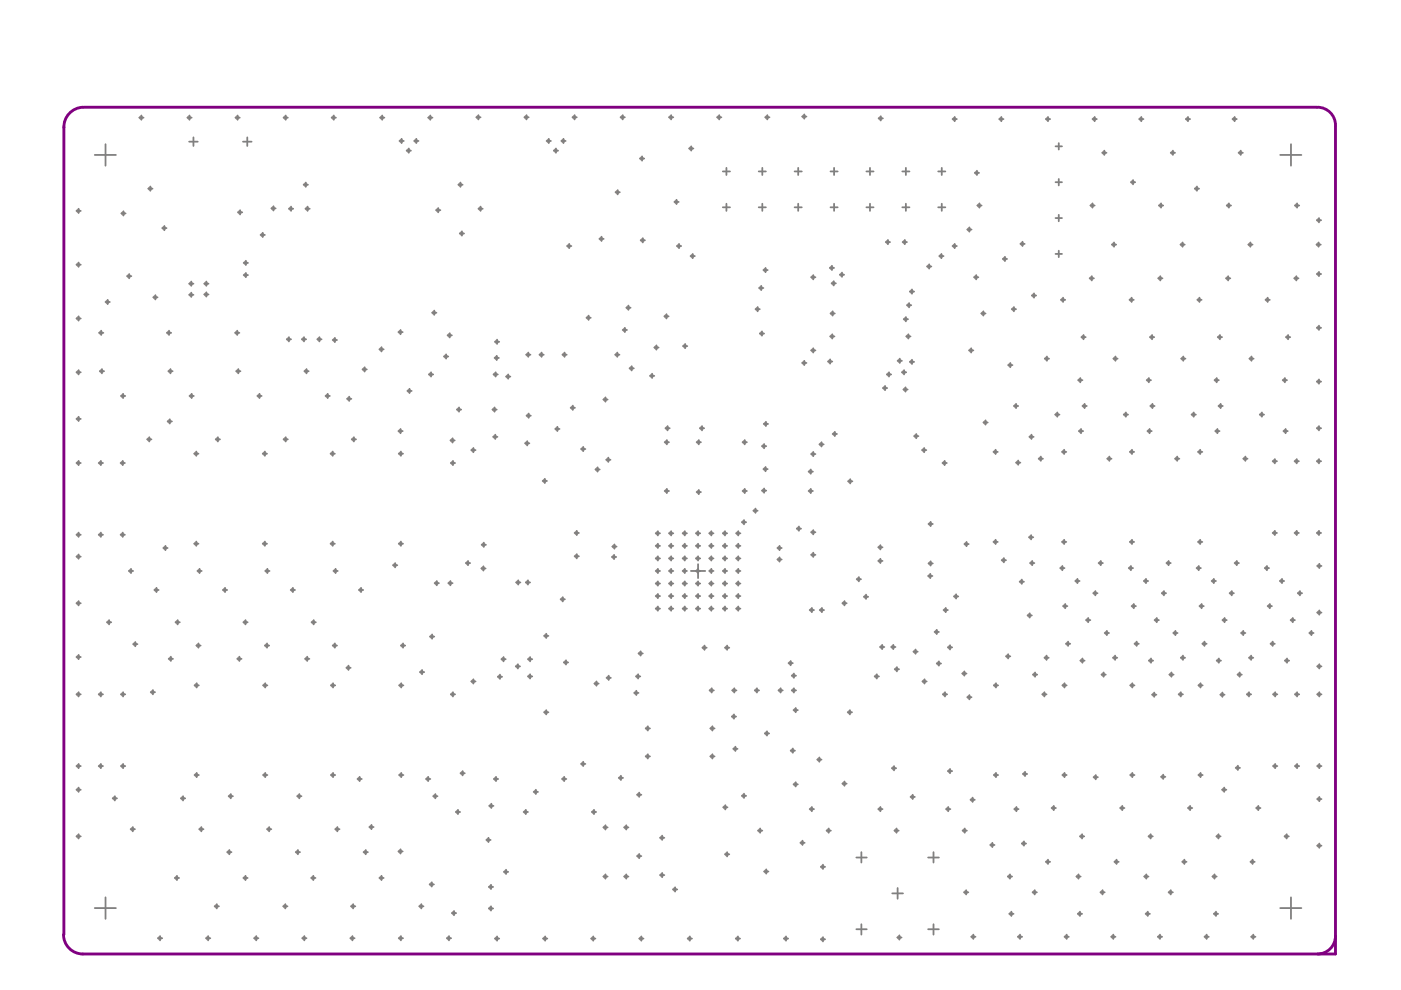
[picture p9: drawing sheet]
<svg xmlns="http://www.w3.org/2000/svg" width="297mm" height="210mm" viewBox="0 0 297 210" stroke-linecap="round" stroke-linejoin="round" font-family="sans-serif">
<path d="M13.5 26.9v171.3M17.6 22.7a4.2 4.2 0 0 0-4.1 4.4M17.7 22.7h261.5M279.3 22.7a3.8 3.8 0 0 1 3.8 3.8M283.1 26.7v175.6h-265.5M13.5 198.1a4.1 4.1 0 0 0 4.1 4.2M283.1 198.5a3.8 3.8 0 0 1-3.8 3.8" fill="none" stroke="#800080" stroke-width=".61"/>
<g fill="#a6968d">
<circle cx="83.7" cy="119.8" r=".46"/>
<circle cx="106.7" cy="139.8" r=".46"/>
<circle cx="105.9" cy="143.5" r=".46"/>
<circle cx="112.3" cy="139.8" r=".46"/>
<circle cx="112.3" cy="143.4" r=".46"/>
<circle cx="119.9" cy="140.4" r=".46"/>
<circle cx="109.7" cy="141.3" r=".46"/>
<circle cx="146.5" cy="31.5" r=".46"/>
<circle cx="130.9" cy="40.8" r=".46"/>
<circle cx="136.1" cy="33.6" r=".46"/>
<circle cx="143.4" cy="42.8" r=".46"/>
<circle cx="35.9" cy="89.3" r=".46"/>
<circle cx="74" cy="84.6" r=".46"/>
<circle cx="77.2" cy="78.3" r=".46"/>
<circle cx="80.8" cy="74.1" r=".46"/>
<circle cx="84.8" cy="70.4" r=".46"/>
<circle cx="91.3" cy="79.4" r=".46"/>
<circle cx="95.3" cy="71.1" r=".46"/>
<circle cx="105.2" cy="75.9" r=".46"/>
<circle cx="107.7" cy="79.8" r=".46"/>
<circle cx="105.3" cy="72.5" r=".46"/>
<circle cx="105" cy="79.4" r=".46"/>
<circle cx="94.5" cy="75.6" r=".46"/>
<circle cx="84.8" cy="91.4" r=".46"/>
<circle cx="95.9" cy="93.4" r=".46"/>
<circle cx="97.2" cy="86.8" r=".46"/>
<circle cx="104.8" cy="86.8" r=".46"/>
<circle cx="104.9" cy="92.6" r=".46"/>
<circle cx="112" cy="88.1" r=".46"/>
<circle cx="111.7" cy="94" r=".46"/>
<circle cx="118.1" cy="90.9" r=".46"/>
<circle cx="128.9" cy="97.5" r=".46"/>
<circle cx="123.6" cy="95.2" r=".46"/>
<circle cx="126.6" cy="99.5" r=".46"/>
<circle cx="215.8" cy="98.1" r=".46"/>
<circle cx="218.6" cy="92.6" r=".46"/>
<circle cx="219.2" cy="62.7" r=".46"/>
<circle cx="208.4" cy="66.5" r=".46"/>
<circle cx="214.1" cy="77.4" r=".46"/>
<circle cx="214.9" cy="65.5" r=".46"/>
<circle cx="240.2" cy="38.6" r=".46"/>
<circle cx="253.7" cy="40" r=".46"/>
<circle cx="234.1" cy="32.4" r=".46"/>
<circle cx="248.6" cy="32.4" r=".46"/>
<circle cx="263" cy="32.4" r=".46"/>
<circle cx="231.6" cy="43.6" r=".46"/>
<circle cx="246.1" cy="43.6" r=".46"/>
<circle cx="260.5" cy="43.6" r=".46"/>
<circle cx="274.9" cy="43.6" r=".46"/>
<circle cx="236.1" cy="51.9" r=".46"/>
<circle cx="250.7" cy="51.9" r=".46"/>
<circle cx="265" cy="51.9" r=".46"/>
<circle cx="279.5" cy="51.9" r=".46"/>
<circle cx="231.4" cy="59" r=".46"/>
<circle cx="245.9" cy="59" r=".46"/>
<circle cx="260.3" cy="59" r=".46"/>
<circle cx="274.8" cy="59" r=".46"/>
<circle cx="225.3" cy="63.6" r=".46"/>
<circle cx="239.8" cy="63.6" r=".46"/>
<circle cx="254.2" cy="63.6" r=".46"/>
<circle cx="268.7" cy="63.6" r=".46"/>
<circle cx="229.7" cy="71.5" r=".46"/>
<circle cx="244.2" cy="71.5" r=".46"/>
<circle cx="258.6" cy="71.5" r=".46"/>
<circle cx="273" cy="71.5" r=".46"/>
<circle cx="221.9" cy="76" r=".46"/>
<circle cx="236.4" cy="76" r=".46"/>
<circle cx="250.8" cy="76" r=".46"/>
<circle cx="265.3" cy="76" r=".46"/>
<circle cx="229" cy="80.6" r=".46"/>
<circle cx="243.5" cy="80.6" r=".46"/>
<circle cx="257.9" cy="80.6" r=".46"/>
<circle cx="272.3" cy="80.6" r=".46"/>
<circle cx="215.3" cy="86.1" r=".46"/>
<circle cx="229.9" cy="86.1" r=".46"/>
<circle cx="244.3" cy="86.1" r=".46"/>
<circle cx="258.7" cy="86.1" r=".46"/>
<circle cx="224.1" cy="87.9" r=".46"/>
<circle cx="238.6" cy="87.9" r=".46"/>
<circle cx="253" cy="87.9" r=".46"/>
<circle cx="267.5" cy="87.9" r=".46"/>
<circle cx="229.1" cy="91.4" r=".46"/>
<circle cx="243.7" cy="91.4" r=".46"/>
<circle cx="258" cy="91.4" r=".46"/>
<circle cx="272.5" cy="91.4" r=".46"/>
<circle cx="220.6" cy="97.3" r=".46"/>
<circle cx="235.1" cy="97.3" r=".46"/>
<circle cx="249.5" cy="97.3" r=".46"/>
<circle cx="264" cy="97.3" r=".46"/>
<circle cx="146.8" cy="54.3" r=".46"/>
<circle cx="120.6" cy="52.2" r=".46"/>
<circle cx="127.5" cy="50.6" r=".46"/>
<circle cx="136.2" cy="50.9" r=".46"/>
<circle cx="143.9" cy="52.2" r=".46"/>
<circle cx="133.2" cy="65.2" r=".46"/>
<circle cx="124.7" cy="67.4" r=".46"/>
<circle cx="132.4" cy="70" r=".46"/>
<circle cx="141.2" cy="67.1" r=".46"/>
<circle cx="145.2" cy="73.4" r=".46"/>
<circle cx="138.2" cy="79.7" r=".46"/>
<circle cx="139.1" cy="73.7" r=".46"/>
<circle cx="199" cy="140.7" r=".46"/>
<circle cx="190.1" cy="141.9" r=".46"/>
<circle cx="185.8" cy="143.4" r=".46"/>
<circle cx="204.4" cy="142.8" r=".46"/>
<circle cx="212.8" cy="118.8" r=".46"/>
<circle cx="204.8" cy="115.4" r=".46"/>
<circle cx="218.5" cy="113.9" r=".46"/>
<circle cx="216.6" cy="123.3" r=".46"/>
<circle cx="213.7" cy="139.2" r=".46"/>
<circle cx="218.2" cy="130.5" r=".46"/>
<circle cx="218.8" cy="119.4" r=".46"/>
<circle cx="233.3" cy="119.4" r=".46"/>
<circle cx="247.7" cy="119.4" r=".46"/>
<circle cx="262.1" cy="119.4" r=".46"/>
<circle cx="225.2" cy="120.4" r=".46"/>
<circle cx="239.7" cy="120.4" r=".46"/>
<circle cx="254.1" cy="120.4" r=".46"/>
<circle cx="268.5" cy="120.4" r=".46"/>
<circle cx="228.4" cy="123.2" r=".46"/>
<circle cx="242.9" cy="123.2" r=".46"/>
<circle cx="257.3" cy="123.2" r=".46"/>
<circle cx="271.7" cy="123.2" r=".46"/>
<circle cx="232.2" cy="125.8" r=".46"/>
<circle cx="246.7" cy="125.8" r=".46"/>
<circle cx="261.1" cy="125.8" r=".46"/>
<circle cx="275.5" cy="125.8" r=".46"/>
<circle cx="225.8" cy="128.5" r=".46"/>
<circle cx="240.3" cy="128.5" r=".46"/>
<circle cx="254.7" cy="128.5" r=".46"/>
<circle cx="269.1" cy="128.5" r=".46"/>
<circle cx="230.6" cy="131.5" r=".46"/>
<circle cx="245.2" cy="131.5" r=".46"/>
<circle cx="259.6" cy="131.5" r=".46"/>
<circle cx="274" cy="131.5" r=".46"/>
<circle cx="234.6" cy="134.2" r=".46"/>
<circle cx="249.1" cy="134.2" r=".46"/>
<circle cx="263.5" cy="134.2" r=".46"/>
<circle cx="278" cy="134.2" r=".46"/>
<circle cx="226.4" cy="136.5" r=".46"/>
<circle cx="240.9" cy="136.5" r=".46"/>
<circle cx="255.3" cy="136.5" r=".46"/>
<circle cx="269.8" cy="136.5" r=".46"/>
<circle cx="219.4" cy="143" r=".46"/>
<circle cx="233.9" cy="143" r=".46"/>
<circle cx="248.3" cy="143" r=".46"/>
<circle cx="262.8" cy="143" r=".46"/>
<circle cx="221.8" cy="139.5" r=".46"/>
<circle cx="236.3" cy="139.5" r=".46"/>
<circle cx="250.7" cy="139.5" r=".46"/>
<circle cx="265.2" cy="139.5" r=".46"/>
<circle cx="229.4" cy="140.1" r=".46"/>
<circle cx="244" cy="140.1" r=".46"/>
<circle cx="258.3" cy="140.1" r=".46"/>
<circle cx="272.8" cy="140.1" r=".46"/>
<circle cx="205.5" cy="147.8" r=".46"/>
<circle cx="244.6" cy="147.3" r=".46"/>
<circle cx="259.1" cy="147.3" r=".46"/>
<circle cx="221.4" cy="147.2" r=".46"/>
<circle cx="250.3" cy="147.2" r=".46"/>
<circle cx="264.7" cy="147.2" r=".46"/>
<circle cx="143.1" cy="188.6" r=".46"/>
<circle cx="135.4" cy="181.5" r=".46"/>
<circle cx="135.4" cy="168.5" r=".46"/>
<circle cx="155.5" cy="151.9" r=".46"/>
<circle cx="173.6" cy="161.1" r=".46"/>
<circle cx="170.1" cy="178.7" r=".46"/>
<circle cx="155.8" cy="158.8" r=".46"/>
<circle cx="153.7" cy="171.2" r=".46"/>
<circle cx="154.1" cy="181.1" r=".46"/>
<circle cx="162.4" cy="184.8" r=".46"/>
<circle cx="174.4" cy="183.8" r=".46"/>
<circle cx="157.7" cy="168.7" r=".46"/>
<circle cx="162.5" cy="155.5" r=".46"/>
<circle cx="168.6" cy="150.6" r=".46"/>
<circle cx="168" cy="159.2" r=".46"/>
<circle cx="168.6" cy="166.3" r=".46"/>
<circle cx="179" cy="166.1" r=".46"/>
<circle cx="193.4" cy="169" r=".46"/>
<circle cx="189.5" cy="162.9" r=".46"/>
<circle cx="201.3" cy="163.5" r=".46"/>
<circle cx="217.2" cy="164.1" r=".46"/>
<circle cx="232.2" cy="164.8" r=".46"/>
<circle cx="262.4" cy="162.8" r=".46"/>
<circle cx="246.5" cy="164.7" r=".46"/>
<circle cx="259.5" cy="167.4" r=".46"/>
<circle cx="210.3" cy="179.2" r=".46"/>
<circle cx="206.1" cy="169.6" r=".46"/>
<circle cx="217" cy="178.8" r=".46"/>
<circle cx="172" cy="171.5" r=".46"/>
<circle cx="186.6" cy="171.5" r=".46"/>
<circle cx="201" cy="171.5" r=".46"/>
<circle cx="215.4" cy="171.5" r=".46"/>
<circle cx="223.3" cy="171.3" r=".46"/>
<circle cx="237.9" cy="171.3" r=".46"/>
<circle cx="252.3" cy="171.3" r=".46"/>
<circle cx="266.7" cy="171.3" r=".46"/>
<circle cx="229.3" cy="177.3" r=".46"/>
<circle cx="243.9" cy="177.3" r=".46"/>
<circle cx="258.3" cy="177.3" r=".46"/>
<circle cx="272.7" cy="177.3" r=".46"/>
<circle cx="222.1" cy="182.7" r=".46"/>
<circle cx="236.7" cy="182.7" r=".46"/>
<circle cx="251" cy="182.7" r=".46"/>
<circle cx="265.5" cy="182.7" r=".46"/>
<circle cx="214.1" cy="185.8" r=".46"/>
<circle cx="228.6" cy="185.8" r=".46"/>
<circle cx="243" cy="185.8" r=".46"/>
<circle cx="257.4" cy="185.8" r=".46"/>
<circle cx="214.4" cy="193.8" r=".46"/>
<circle cx="228.9" cy="193.8" r=".46"/>
<circle cx="243.3" cy="193.8" r=".46"/>
<circle cx="257.7" cy="193.8" r=".46"/>
<circle cx="204.8" cy="189.2" r=".46"/>
<circle cx="219.3" cy="189.2" r=".46"/>
<circle cx="233.7" cy="189.2" r=".46"/>
<circle cx="248.1" cy="189.2" r=".46"/>
<circle cx="161.1" cy="176.1" r=".46"/>
<circle cx="175.6" cy="176.1" r=".46"/>
<circle cx="190" cy="176.1" r=".46"/>
<circle cx="204.5" cy="176.1" r=".46"/>
<circle cx="31.8" cy="40" r=".46"/>
<circle cx="27.3" cy="58.6" r=".46"/>
<circle cx="22.8" cy="64" r=".46"/>
<circle cx="32.9" cy="63" r=".46"/>
<circle cx="21.4" cy="70.6" r=".46"/>
<circle cx="35.8" cy="70.6" r=".46"/>
<circle cx="50.2" cy="70.6" r=".46"/>
<circle cx="21.5" cy="78.7" r=".46"/>
<circle cx="36.1" cy="78.7" r=".46"/>
<circle cx="50.5" cy="78.7" r=".46"/>
<circle cx="64.9" cy="78.7" r=".46"/>
<circle cx="26" cy="84" r=".46"/>
<circle cx="40.6" cy="84" r=".46"/>
<circle cx="54.9" cy="84" r=".46"/>
<circle cx="69.4" cy="84" r=".46"/>
<circle cx="31.6" cy="93.2" r=".46"/>
<circle cx="46.1" cy="93.2" r=".46"/>
<circle cx="60.5" cy="93.2" r=".46"/>
<circle cx="75" cy="93.2" r=".46"/>
<circle cx="98" cy="163.9" r=".46"/>
<circle cx="104.1" cy="170.9" r=".46"/>
<circle cx="103.5" cy="178.1" r=".46"/>
<circle cx="96.2" cy="193.6" r=".46"/>
<circle cx="91.5" cy="187.5" r=".46"/>
<circle cx="78.7" cy="175.4" r=".46"/>
<circle cx="84.8" cy="180.5" r=".46"/>
<circle cx="113.5" cy="167.9" r=".46"/>
<circle cx="76.2" cy="165.2" r=".46"/>
<circle cx="90.7" cy="165.2" r=".46"/>
<circle cx="105.1" cy="165.2" r=".46"/>
<circle cx="119.5" cy="165.2" r=".46"/>
<circle cx="97" cy="172.2" r=".46"/>
<circle cx="111.4" cy="172.2" r=".46"/>
<circle cx="125.9" cy="172.2" r=".46"/>
<circle cx="45.9" cy="192.2" r=".46"/>
<circle cx="60.4" cy="192.2" r=".46"/>
<circle cx="74.8" cy="192.2" r=".46"/>
<circle cx="89.3" cy="192.2" r=".46"/>
<circle cx="37.4" cy="186.1" r=".46"/>
<circle cx="52" cy="186.1" r=".46"/>
<circle cx="66.4" cy="186.1" r=".46"/>
<circle cx="80.8" cy="186.1" r=".46"/>
<circle cx="48.5" cy="180.7" r=".46"/>
<circle cx="63.1" cy="180.7" r=".46"/>
<circle cx="77.5" cy="180.7" r=".46"/>
<circle cx="24.3" cy="169.3" r=".46"/>
<circle cx="38.7" cy="169.3" r=".46"/>
<circle cx="28.1" cy="175.8" r=".46"/>
<circle cx="42.6" cy="175.8" r=".46"/>
<circle cx="57" cy="175.8" r=".46"/>
<circle cx="71.5" cy="175.8" r=".46"/>
<circle cx="48.9" cy="168.8" r=".46"/>
<circle cx="63.4" cy="168.8" r=".46"/>
<circle cx="92.2" cy="168.8" r=".46"/>
<circle cx="35" cy="116.2" r=".46"/>
<circle cx="28.6" cy="136.6" r=".46"/>
<circle cx="32.3" cy="146.8" r=".46"/>
<circle cx="73.8" cy="141.6" r=".46"/>
<circle cx="89.4" cy="142.5" r=".46"/>
<circle cx="27.7" cy="121.1" r=".46"/>
<circle cx="42.2" cy="121.1" r=".46"/>
<circle cx="56.6" cy="121.1" r=".46"/>
<circle cx="71.1" cy="121.1" r=".46"/>
<circle cx="33.1" cy="125.1" r=".46"/>
<circle cx="47.6" cy="125.1" r=".46"/>
<circle cx="62" cy="125.1" r=".46"/>
<circle cx="76.5" cy="125.1" r=".46"/>
<circle cx="23.1" cy="131.9" r=".46"/>
<circle cx="37.6" cy="131.9" r=".46"/>
<circle cx="52" cy="131.9" r=".46"/>
<circle cx="66.4" cy="131.9" r=".46"/>
<circle cx="42" cy="136.9" r=".46"/>
<circle cx="56.5" cy="136.9" r=".46"/>
<circle cx="70.9" cy="136.9" r=".46"/>
<circle cx="85.4" cy="136.9" r=".46"/>
<circle cx="36.1" cy="139.7" r=".46"/>
<circle cx="50.7" cy="139.7" r=".46"/>
<circle cx="65.1" cy="139.7" r=".46"/>
<circle cx="40.1" cy="24.9" r=".46"/>
<circle cx="29.9" cy="24.9" r=".46"/>
<circle cx="91.2" cy="24.9" r=".46"/>
<circle cx="81" cy="24.9" r=".46"/>
<circle cx="70.7" cy="24.9" r=".46"/>
<circle cx="162.6" cy="24.9" r=".46"/>
<circle cx="152.4" cy="24.9" r=".46"/>
<circle cx="142.2" cy="24.9" r=".46"/>
<circle cx="131.9" cy="24.9" r=".46"/>
<circle cx="121.8" cy="24.9" r=".46"/>
<circle cx="60.5" cy="24.9" r=".46"/>
<circle cx="50.3" cy="24.9" r=".46"/>
<circle cx="101.4" cy="24.9" r=".46"/>
<circle cx="111.6" cy="24.9" r=".46"/>
<circle cx="212.2" cy="25.2" r=".46"/>
<circle cx="202.3" cy="25.2" r=".46"/>
<circle cx="261.7" cy="25.2" r=".46"/>
<circle cx="251.8" cy="25.2" r=".46"/>
<circle cx="241.9" cy="25.2" r=".46"/>
<circle cx="232" cy="25.2" r=".46"/>
<circle cx="222.1" cy="25.2" r=".46"/>
<circle cx="186.7" cy="25.1" r=".46"/>
<circle cx="170.5" cy="24.7" r=".46"/>
<circle cx="174.4" cy="199.2" r=".46"/>
<circle cx="190.6" cy="198.8" r=".46"/>
<circle cx="226.1" cy="198.6" r=".46"/>
<circle cx="236" cy="198.6" r=".46"/>
<circle cx="245.9" cy="198.6" r=".46"/>
<circle cx="255.8" cy="198.6" r=".46"/>
<circle cx="265.6" cy="198.6" r=".46"/>
<circle cx="206.3" cy="198.6" r=".46"/>
<circle cx="216.2" cy="198.6" r=".46"/>
<circle cx="115.5" cy="199" r=".46"/>
<circle cx="105.3" cy="199" r=".46"/>
<circle cx="54.3" cy="198.9" r=".46"/>
<circle cx="64.5" cy="198.9" r=".46"/>
<circle cx="125.7" cy="199" r=".46"/>
<circle cx="135.9" cy="199" r=".46"/>
<circle cx="146.2" cy="199" r=".46"/>
<circle cx="156.4" cy="199" r=".46"/>
<circle cx="166.6" cy="199" r=".46"/>
<circle cx="74.6" cy="198.9" r=".46"/>
<circle cx="84.9" cy="198.9" r=".46"/>
<circle cx="95.1" cy="198.9" r=".46"/>
<circle cx="33.9" cy="198.9" r=".46"/>
<circle cx="44.1" cy="198.9" r=".46"/>
<circle cx="16.6" cy="88.8" r=".46"/>
<circle cx="16.6" cy="78.9" r=".46"/>
<circle cx="16.6" cy="67.5" r=".46"/>
<circle cx="16.6" cy="56.1" r=".46"/>
<circle cx="16.6" cy="44.7" r=".46"/>
<circle cx="16.6" cy="139.3" r=".46"/>
<circle cx="16.6" cy="127.9" r=".46"/>
<circle cx="16.6" cy="118" r=".46"/>
<circle cx="16.6" cy="177.3" r=".46"/>
<circle cx="16.6" cy="167.4" r=".46"/>
<circle cx="279.6" cy="169.4" r=".46"/>
<circle cx="279.6" cy="179.3" r=".46"/>
<circle cx="279.6" cy="120" r=".46"/>
<circle cx="279.6" cy="129.9" r=".46"/>
<circle cx="279.6" cy="141.3" r=".46"/>
<circle cx="279.6" cy="46.7" r=".46"/>
<circle cx="279.6" cy="58.1" r=".46"/>
<circle cx="279.6" cy="69.5" r=".46"/>
<circle cx="279.6" cy="80.9" r=".46"/>
<circle cx="279.6" cy="90.8" r=".46"/>
<circle cx="129" cy="143.7" r=".46"/>
<circle cx="134.8" cy="146.9" r=".46"/>
<circle cx="207.1" cy="36.7" r=".46"/>
<circle cx="207.6" cy="43.6" r=".46"/>
<circle cx="157.7" cy="110.7" r=".46"/>
<circle cx="160.1" cy="108.3" r=".46"/>
<circle cx="161.9" cy="104" r=".46"/>
<circle cx="162.2" cy="99.5" r=".46"/>
<circle cx="161.9" cy="94.6" r=".46"/>
<circle cx="162.3" cy="89.9" r=".46"/>
<circle cx="141.5" cy="90.8" r=".46"/>
<circle cx="148.8" cy="90.8" r=".46"/>
<circle cx="178.4" cy="58.2" r=".46"/>
<circle cx="176.3" cy="56.8" r=".46"/>
<circle cx="162.2" cy="57.3" r=".46"/>
<circle cx="161.3" cy="61.1" r=".46"/>
<circle cx="160.6" cy="65.5" r=".46"/>
<circle cx="161.5" cy="70.7" r=".46"/>
<circle cx="170.5" cy="77" r=".46"/>
<circle cx="175.9" cy="76.7" r=".46"/>
<circle cx="176.4" cy="71.3" r=".46"/>
<circle cx="176.5" cy="66.5" r=".46"/>
<circle cx="176.7" cy="60.1" r=".46"/>
<circle cx="216.7" cy="51.7" r=".46"/>
<circle cx="213" cy="54.9" r=".46"/>
<circle cx="205.5" cy="48.7" r=".46"/>
<circle cx="202.3" cy="52.2" r=".46"/>
<circle cx="199.5" cy="54.3" r=".46"/>
<circle cx="196.9" cy="56.5" r=".46"/>
<circle cx="193.3" cy="61.8" r=".46"/>
<circle cx="192" cy="67.7" r=".46"/>
<circle cx="190.7" cy="76.5" r=".46"/>
<circle cx="193.3" cy="76.7" r=".46"/>
<circle cx="188.4" cy="79.4" r=".46"/>
<circle cx="191.9" cy="82.6" r=".46"/>
<circle cx="208.9" cy="89.6" r=".46"/>
<circle cx="194.2" cy="92.5" r=".46"/>
<circle cx="176.9" cy="92" r=".46"/>
<circle cx="174.1" cy="94.2" r=".46"/>
<circle cx="172.4" cy="96.3" r=".46"/>
<circle cx="169.3" cy="112.1" r=".46"/>
<circle cx="171.8" cy="100" r=".46"/>
<circle cx="171.8" cy="104.1" r=".46"/>
<circle cx="148.1" cy="104.3" r=".46"/>
<circle cx="128.3" cy="84.7" r=".46"/>
<circle cx="61.2" cy="71.9" r=".46"/>
<circle cx="64.4" cy="71.9" r=".46"/>
<circle cx="67.6" cy="71.9" r=".46"/>
<circle cx="180.2" cy="102" r=".46"/>
<circle cx="165.2" cy="118.6" r=".46"/>
<circle cx="99.2" cy="119.4" r=".46"/>
<circle cx="187.6" cy="82.3" r=".46"/>
<circle cx="191.6" cy="78.9" r=".46"/>
<circle cx="192.7" cy="64.7" r=".46"/>
<circle cx="192.5" cy="71.3" r=".46"/>
<circle cx="154.1" cy="137.3" r=".46"/>
<circle cx="179" cy="127.9" r=".46"/>
<circle cx="182" cy="122.8" r=".46"/>
<circle cx="183.5" cy="126.5" r=".46"/>
<circle cx="70.9" cy="72.1" r=".46"/>
<circle cx="86.7" cy="82.9" r=".46"/>
<circle cx="111.9" cy="123.5" r=".46"/>
<circle cx="130.2" cy="115.9" r=".46"/>
<circle cx="198.5" cy="134" r=".46"/>
<circle cx="194" cy="138.2" r=".46"/>
<circle cx="21.3" cy="98.2" r=".46"/>
<circle cx="25.9" cy="98.2" r=".46"/>
<circle cx="16.6" cy="98.2" r=".46"/>
<circle cx="16.6" cy="113.4" r=".46"/>
<circle cx="25.9" cy="113.4" r=".46"/>
<circle cx="21.3" cy="113.4" r=".46"/>
<circle cx="21.3" cy="147.2" r=".46"/>
<circle cx="26" cy="147.2" r=".46"/>
<circle cx="16.6" cy="147.2" r=".46"/>
<circle cx="16.6" cy="162.4" r=".46"/>
<circle cx="26" cy="162.4" r=".46"/>
<circle cx="21.3" cy="162.4" r=".46"/>
<circle cx="274.9" cy="147.2" r=".46"/>
<circle cx="279.6" cy="147.2" r=".46"/>
<circle cx="270.3" cy="147.2" r=".46"/>
<circle cx="270.3" cy="162.4" r=".46"/>
<circle cx="279.6" cy="162.4" r=".46"/>
<circle cx="274.9" cy="162.4" r=".46"/>
<circle cx="274.9" cy="113" r=".46"/>
<circle cx="279.6" cy="113" r=".46"/>
<circle cx="270.2" cy="113" r=".46"/>
<circle cx="270.2" cy="97.8" r=".46"/>
<circle cx="279.6" cy="97.8" r=".46"/>
<circle cx="274.9" cy="97.8" r=".46"/>
<circle cx="65.1" cy="44.3" r=".46"/>
<circle cx="57.9" cy="44.2" r=".46"/>
<circle cx="64.8" cy="39.2" r=".46"/>
<circle cx="61.6" cy="44.3" r=".46"/>
<circle cx="101.8" cy="44.3" r=".46"/>
<circle cx="97.9" cy="49.5" r=".46"/>
<circle cx="92.8" cy="44.6" r=".46"/>
<circle cx="97.6" cy="39.2" r=".46"/>
<circle cx="92" cy="66.3" r=".46"/>
<circle cx="119.4" cy="29.9" r=".46"/>
<circle cx="116.3" cy="29.9" r=".46"/>
<circle cx="117.8" cy="31.9" r=".46"/>
<circle cx="86.6" cy="31.9" r=".46"/>
<circle cx="85.1" cy="29.9" r=".46"/>
<circle cx="88.2" cy="29.9" r=".46"/>
<circle cx="52" cy="58.3" r=".46"/>
<circle cx="52" cy="55.7" r=".46"/>
<circle cx="34.8" cy="48.4" r=".46"/>
<circle cx="43.7" cy="62.4" r=".46"/>
<circle cx="43.7" cy="60.1" r=".46"/>
<circle cx="40.5" cy="62.5" r=".46"/>
<circle cx="55.6" cy="49.8" r=".46"/>
<circle cx="50.8" cy="45" r=".46"/>
<circle cx="40.5" cy="60.1" r=".46"/>
<circle cx="26.1" cy="45.2" r=".46"/>
<circle cx="114.8" cy="75.2" r=".46"/>
<circle cx="111.9" cy="75.2" r=".46"/>
<circle cx="197.2" cy="119.5" r=".46"/>
<circle cx="92.5" cy="123.6" r=".46"/>
<circle cx="95.4" cy="123.6" r=".46"/>
<circle cx="102.4" cy="120.5" r=".46"/>
<circle cx="197.2" cy="111.1" r=".46"/>
<circle cx="91.5" cy="135" r=".46"/>
<circle cx="119.6" cy="75.2" r=".46"/>
<circle cx="133.9" cy="78.1" r=".46"/>
<circle cx="130.8" cy="75.2" r=".46"/>
<circle cx="121.4" cy="86.5" r=".46"/>
<circle cx="172.4" cy="58.8" r=".46"/>
<circle cx="172.4" cy="74.3" r=".46"/>
<circle cx="206.9" cy="58.8" r=".46"/>
<circle cx="188.2" cy="51.3" r=".46"/>
<circle cx="191.8" cy="51.3" r=".46"/>
<circle cx="205.8" cy="74.3" r=".46"/>
<circle cx="141.3" cy="93.8" r=".46"/>
<circle cx="148.1" cy="93.8" r=".46"/>
<circle cx="157.8" cy="93.8" r=".46"/>
<circle cx="200.3" cy="147.2" r=".46"/>
<circle cx="195.9" cy="144.5" r=".46"/>
<circle cx="200.2" cy="98.2" r=".46"/>
<circle cx="195.9" cy="95.4" r=".46"/>
<circle cx="96" cy="98.2" r=".46"/>
<circle cx="100.3" cy="95.4" r=".46"/>
<circle cx="100.3" cy="144.5" r=".46"/>
<circle cx="96" cy="147.2" r=".46"/>
<circle cx="109.8" cy="123.5" r=".46"/>
<circle cx="130.1" cy="118.1" r=".46"/>
<circle cx="122.2" cy="113" r=".46"/>
<circle cx="122.2" cy="117.9" r=".46"/>
<circle cx="187" cy="137.2" r=".46"/>
<circle cx="189.3" cy="137.2" r=".46"/>
<circle cx="167.6" cy="140.6" r=".46"/>
<circle cx="172.4" cy="112.8" r=".46"/>
<circle cx="186.6" cy="116" r=".46"/>
<circle cx="186.6" cy="118.9" r=".46"/>
<circle cx="200.4" cy="129.3" r=".46"/>
<circle cx="202.6" cy="126.5" r=".46"/>
<circle cx="201.3" cy="137.3" r=".46"/>
<circle cx="180.1" cy="151" r=".46"/>
<circle cx="115.4" cy="102" r=".46"/>
<circle cx="115.7" cy="134.8" r=".46"/>
<circle cx="115.7" cy="151" r=".46"/>
<circle cx="172.4" cy="117.6" r=".46"/>
<circle cx="165.2" cy="116.2" r=".46"/>
<circle cx="141.3" cy="104.1" r=".46"/>
<circle cx="157.8" cy="104.1" r=".46"/>
<circle cx="41.5" cy="96.2" r=".46"/>
<circle cx="56.1" cy="96.2" r=".46"/>
<circle cx="70.5" cy="96.2" r=".46"/>
<circle cx="84.9" cy="96.2" r=".46"/>
<circle cx="41.5" cy="115.3" r=".46"/>
<circle cx="56.1" cy="115.3" r=".46"/>
<circle cx="70.5" cy="115.3" r=".46"/>
<circle cx="84.9" cy="115.3" r=".46"/>
<circle cx="102.5" cy="115.5" r=".46"/>
<circle cx="119.2" cy="127.1" r=".46"/>
<circle cx="254.4" cy="95.8" r=".46"/>
<circle cx="239.9" cy="95.8" r=".46"/>
<circle cx="225.5" cy="95.8" r=".46"/>
<circle cx="211" cy="95.8" r=".46"/>
<circle cx="254.4" cy="114.9" r=".46"/>
<circle cx="239.9" cy="114.9" r=".46"/>
<circle cx="225.5" cy="114.9" r=".46"/>
<circle cx="211" cy="114.9" r=".46"/>
<circle cx="254.5" cy="164.3" r=".46"/>
<circle cx="240" cy="164.3" r=".46"/>
<circle cx="225.6" cy="164.3" r=".46"/>
<circle cx="211.1" cy="164.3" r=".46"/>
<circle cx="254.5" cy="145.3" r=".46"/>
<circle cx="240" cy="145.3" r=".46"/>
<circle cx="225.6" cy="145.3" r=".46"/>
<circle cx="211.1" cy="145.3" r=".46"/>
<circle cx="85" cy="145.3" r=".46"/>
<circle cx="70.5" cy="145.3" r=".46"/>
<circle cx="56.2" cy="145.3" r=".46"/>
<circle cx="41.6" cy="145.3" r=".46"/>
<circle cx="41.6" cy="164.3" r=".46"/>
<circle cx="56.2" cy="164.3" r=".46"/>
<circle cx="70.5" cy="164.3" r=".46"/>
<circle cx="85" cy="164.3" r=".46"/>
<circle cx="123.6" cy="162" r=".46"/>
<circle cx="168.2" cy="143.3" r=".46"/>
<circle cx="168.2" cy="146.4" r=".46"/>
<circle cx="172" cy="129.3" r=".46"/>
<circle cx="174.2" cy="129.3" r=".46"/>
<circle cx="149.3" cy="137.3" r=".46"/>
<circle cx="142.2" cy="113.1" r=".46"/>
<circle cx="139.4" cy="113.1" r=".46"/>
<circle cx="145.1" cy="113.1" r=".46"/>
<circle cx="147.9" cy="113.1" r=".46"/>
<circle cx="150.7" cy="113.1" r=".46"/>
<circle cx="153.6" cy="113.1" r=".46"/>
<circle cx="156.5" cy="113.1" r=".46"/>
<circle cx="142.2" cy="115.7" r=".46"/>
<circle cx="139.4" cy="115.7" r=".46"/>
<circle cx="145.1" cy="115.7" r=".46"/>
<circle cx="147.9" cy="115.7" r=".46"/>
<circle cx="150.7" cy="115.7" r=".46"/>
<circle cx="153.6" cy="115.7" r=".46"/>
<circle cx="156.5" cy="115.7" r=".46"/>
<circle cx="142.2" cy="118.4" r=".46"/>
<circle cx="139.4" cy="118.4" r=".46"/>
<circle cx="145.1" cy="118.4" r=".46"/>
<circle cx="147.9" cy="118.4" r=".46"/>
<circle cx="150.7" cy="118.4" r=".46"/>
<circle cx="153.6" cy="118.4" r=".46"/>
<circle cx="156.5" cy="118.4" r=".46"/>
<circle cx="142.2" cy="121.1" r=".46"/>
<circle cx="139.4" cy="121.1" r=".46"/>
<circle cx="145.1" cy="121.1" r=".46"/>
<circle cx="147.9" cy="121.1" r=".46"/>
<circle cx="150.7" cy="121.1" r=".46"/>
<circle cx="153.6" cy="121.1" r=".46"/>
<circle cx="156.5" cy="121.1" r=".46"/>
<circle cx="142.2" cy="123.7" r=".46"/>
<circle cx="139.4" cy="123.7" r=".46"/>
<circle cx="145.1" cy="123.7" r=".46"/>
<circle cx="147.9" cy="123.7" r=".46"/>
<circle cx="150.7" cy="123.7" r=".46"/>
<circle cx="153.6" cy="123.7" r=".46"/>
<circle cx="156.5" cy="123.7" r=".46"/>
<circle cx="156.5" cy="126.4" r=".46"/>
<circle cx="153.6" cy="126.4" r=".46"/>
<circle cx="150.7" cy="126.4" r=".46"/>
<circle cx="147.9" cy="126.4" r=".46"/>
<circle cx="145.1" cy="126.4" r=".46"/>
<circle cx="139.4" cy="129" r=".46"/>
<circle cx="139.4" cy="126.4" r=".46"/>
<circle cx="142.2" cy="126.4" r=".46"/>
<circle cx="142.2" cy="129" r=".46"/>
<circle cx="145.1" cy="129" r=".46"/>
<circle cx="147.9" cy="129" r=".46"/>
<circle cx="150.7" cy="129" r=".46"/>
<circle cx="153.6" cy="129" r=".46"/>
<circle cx="156.5" cy="129" r=".46"/>
<circle cx="135.8" cy="138.5" r=".46"/>
<circle cx="135.2" cy="143.4" r=".46"/>
<circle cx="126.4" cy="144.9" r=".46"/>
<circle cx="131.6" cy="164.9" r=".46"/>
<circle cx="150.8" cy="146.4" r=".46"/>
<circle cx="155.6" cy="146.4" r=".46"/>
<circle cx="160.4" cy="146.4" r=".46"/>
<circle cx="165.4" cy="146.4" r=".46"/>
<circle cx="151" cy="160.4" r=".46"/>
<circle cx="151" cy="154.4" r=".46"/>
<circle cx="137.3" cy="154.4" r=".46"/>
<circle cx="128.3" cy="175.4" r=".46"/>
<circle cx="132.7" cy="175.4" r=".46"/>
<circle cx="128.3" cy="185.8" r=".46"/>
<circle cx="137.3" cy="160.4" r=".46"/>
<circle cx="132.7" cy="185.8" r=".46"/>
<circle cx="140.3" cy="177.6" r=".46"/>
<circle cx="140.3" cy="185.5" r=".46"/>
<circle cx="107.2" cy="184.9" r=".46"/>
<circle cx="104" cy="188" r=".46"/>
<circle cx="104" cy="192.6" r=".46"/>
<circle cx="197.2" cy="122.1" r=".46"/>
</g>
<g fill="none" stroke="#808080" stroke-width=".38">
<path d="M20.1 32.9h4.5M22.4 30.6v4.5M29.5 24.9h.9M30 24.5v.9M31.4 40h.9M31.9 39.5v1M39.7 24.9h.9M40.1 30h1.8M40.2 24.5v.9M41 29.1v1.9M49.9 24.9h.9M50.4 24.5v.9"/>
<path d="M51.5 30h1.8M52.4 29.1v1.9M60.1 24.9h.9M60.6 24.5v.9M64.4 39.2h.9M64.8 38.7v.9M70.3 24.9h.9M70.8 24.5v.9M80.6 24.9h.9M81 24.5v.9M84.7 29.9h.9M85.1 29.4v.9"/>
<path d="M86.2 31.9h.9M86.7 31.5v.9M87.8 29.9h.9M88.3 29.4v.9M90.8 24.9h.9M91.2 24.5v.9M97.2 39.2h.9M97.6 38.7v.9M101 24.9h.9M101.4 24.4v.9M111.2 24.9h.9M111.6 24.4v.9"/>
<path d="M115.9 29.9h.9M116.3 29.4v.9M117.4 31.9h.9M117.9 31.5v.9M119 29.9h.9M119.5 29.4v.9M121.4 24.9h.9M121.8 24.4v.9M131.6 24.9h.9M132 24.4v.9M135.7 33.6h.9M136.1 33.2v.9"/>
<path d="M141.8 24.9h1M142.3 24.4v.9M146.1 31.5h.9M146.6 31v.9M152 24.9h.9M152.5 24.4v.9M153.3 36.3h1.5M154 35.6v1.5M160.9 36.3h1.5M161.6 35.6v1.5M162.2 24.9h.9M162.7 24.4v.9"/>
<path d="M168.5 36.3h1.5M169.2 35.6v1.5M170.1 24.7h.9M170.5 24.3v.9M176.1 36.3h1.5M176.8 35.6v1.5M183.7 36.3h1.5M184.5 35.6v1.5M186.3 25.1h.9M186.7 24.6v1M191.3 36.3h1.5M192.1 35.6v1.5"/>
<path d="M198.9 36.3h1.5M199.7 35.6v1.5M202 25.2h.9M202.4 24.8v.9M206.7 36.7h.9M207.1 36.2v.9M211.8 25.2h1M212.3 24.8v.9M221.7 25.2h1M222.2 24.8v.9M223.8 38.6h1.4M223.8 31h1.4"/>
<path d="M224.5 30.3v1.4M224.5 37.9v1.4M231.6 25.2h.9M232.1 24.8v.9M233.7 32.4h.9M234.1 31.9v1M239.8 38.6h.9M240.2 38.2v.9M241.5 25.2h.9M242 24.8v.9M248.2 32.4h.9M248.7 31.9v1"/>
<path d="M251.4 25.2h.9M251.9 24.8v.9M253.3 40h.9M253.8 39.5v1M261.3 25.2h.9M261.8 24.8v.9M262.6 32.4h.9M263.1 31.9v1M271.4 32.9h4.5M273.7 30.6v4.5M16.2 56.1h.9M16.2 44.7h.9"/>
<path d="M16.7 44.3v.9M16.7 55.7v.9M25.7 45.2h.9M26.2 44.8v.9M26.9 58.6h1M27.4 58.1v.9M34.4 48.4h.9M34.9 47.9v.9M40.6 59.7v.9M43.8 59.7v.9M50.5 45h.9M50.9 44.6v.9"/>
<path d="M51.7 58.3h.9M51.7 55.7h.9M52.1 55.3v.9M52.1 57.9v.9M55.2 49.8h1M55.7 49.4v.9M57.5 44.2h.9M58 43.7v.9M61.3 44.3h.9M61.7 43.8v.9M64.8 44.3h.9M65.2 43.8v.9"/>
<path d="M92.5 44.6h.9M92.9 44.1v.9M97.5 49.5h.9M97.9 49v1M101.4 44.3h.9M101.9 43.8v.9M120.2 52.2h.9M120.7 51.7v.9M127.1 50.6h.9M127.5 50.2v.9M130.5 40.8h.9M131 40.3v.9"/>
<path d="M135.8 50.9h.9M136.3 50.5v.9M143 42.8h.9M143.4 42.4v.9M143.5 52.2h.9M144 51.7v.9M146.4 54.3h.9M146.9 53.8v1M153.3 44h1.5M154 43.2v1.5M160.9 44h1.5M161.6 43.2v1.5"/>
<path d="M161.9 57.3h.9M162.3 56.8v.9M168.5 44h1.5M169.2 43.2v1.5M172 58.8h.9M172.4 58.3v.9M175.9 56.8h.9M176.1 44h1.5M176.4 56.3v1M176.8 59.6v.9M176.8 43.2v1.5M178.1 58.2h.9"/>
<path d="M178.5 57.8v.9M183.7 44h1.5M184.5 43.2v1.5M187.8 51.3h.9M188.3 50.9v.9M191.3 44h1.5M191.4 51.3h.9M191.8 50.9v.9M192.1 43.2v1.5M196.6 56.5h.9M197 56v1M198.9 44h1.5"/>
<path d="M199.1 54.3h1M199.6 53.8v1M199.7 43.2v1.5M202 52.2h.9M202.4 51.7v.9M205.1 48.7h.9M205.5 48.2v.9M206.5 58.8h.9M207 58.3v.9M207.2 43.6h.9M207.7 43.1v.9M212.6 54.9h.9"/>
<path d="M213.1 54.4v1M216.3 51.7h.9M216.8 51.3v.9M223.8 46.2h1.4M223.8 53.8h1.4M224.5 45.6v1.3M224.5 53.2v1.3M231 59h.9M231.2 43.6h.9M231.5 58.6v.9M231.6 43.1v.9M235.7 51.9h1"/>
<path d="M236.2 51.4v.9M245.6 59h.9M245.7 43.6h.9M246 58.6v.9M246.2 43.1v.9M250.3 51.9h.9M250.7 51.4v.9M259.9 59h1M260.1 43.6h.9M260.4 58.6v.9M260.5 43.1v.9M264.7 51.9h.9"/>
<path d="M265.1 51.4v.9M274.4 59h.9M274.5 43.6h1M274.9 58.6v.9M275 43.1v.9M279.1 51.9h.9M279.2 46.7h.9M279.2 58.1h.9M279.6 51.4v.9M279.6 46.2v.9M279.6 57.6v1M16.2 78.9h.9"/>
<path d="M16.2 67.5h.9M16.7 67.1v.9M16.7 78.5v.9M21 70.6h.9M21.2 78.7h.9M21.5 70.1v.9M21.6 78.2v1M22.4 64h.9M22.8 63.6v.9M32.5 63h.9M32.9 62.6v.9M35.4 70.6h.9"/>
<path d="M35.7 78.7h.9M35.8 70.1v.9M36.1 78.2v1M40.1 60.1h.9M40.1 62.5h.9M40.6 62.1v.9M43.3 62.4h.9M43.3 60.1h.9M43.8 62v.9M49.8 70.6h1M50.1 78.7h.9M50.3 70.1v.9"/>
<path d="M50.5 78.2v1M60.8 71.9h.9M61.3 71.5v.9M64 71.9h.9M64.5 71.5v.9M64.5 78.7h.9M65 78.2v1M67.3 71.9h.9M67.7 71.5v.9M70.5 72.1h1M71 71.6v.9M76.9 78.3h.9"/>
<path d="M77.3 77.9v.9M80.4 74.1h.9M80.9 73.6v.9M84.5 70.4h.9M84.9 70v.9M90.9 79.4h.9M91.4 78.9v.9M91.6 66.3h.9M92.1 65.9v.9M94.1 75.6h.9M94.6 75.1v.9M94.9 71.1h.9"/>
<path d="M95.3 70.6v1M104.6 79.4h.9M104.9 75.9h.9M104.9 72.5h.9M105.1 78.9v.9M105.3 75.4v.9M105.4 72v.9M107.3 79.8h.9M107.7 79.4v.9M111.6 75.2h.9M112 74.7v1M114.4 75.2h.9"/>
<path d="M114.8 74.7v1M119.2 75.2h1M119.7 74.7v1M124.3 67.4h1M124.8 66.9v.9M130.4 75.2h.9M130.9 74.7v1M132 70h.9M132.5 69.5v.9M132.8 65.2h.9M133.2 64.8v.9M133.5 78.1h.9"/>
<path d="M133.9 77.6v1M137.8 79.7h.9M138.3 79.2v.9M138.7 73.7h.9M139.2 73.2v.9M140.9 67.1h.9M141.3 66.6v.9M144.8 73.4h.9M145.3 72.9v.9M160.2 65.5h.9M160.6 65.1v.9M160.9 61.1h1"/>
<path d="M161.1 70.7h.9M161.4 60.6v.9M161.5 70.3v.9M170.1 77h.9M170.5 76.5v.9M172 74.3h.9M172.4 73.8v.9M175.5 76.7h1M176 76.2v.9M176 71.3h.9M176.1 66.5h.9M176.3 60.1h.9"/>
<path d="M176.5 70.9v.9M176.5 66v.9M188 79.4h.9M188.5 78.9v.9M190.3 76.5h.9M190.8 76v1M191.2 78.9h.9M191.6 67.7h.9M191.7 78.5v.9M192.1 67.2v.9M192.1 71.3h1M192.3 64.7h.9"/>
<path d="M192.6 70.9v.9M192.7 64.3v.9M192.9 61.8h.9M192.9 76.7h.9M193.4 61.4v.9M193.4 76.3v.9M205.5 74.3h.9M205.9 73.8v.9M208 66.5h1M208.5 66v.9M213.7 77.4h1M214.2 77v.9"/>
<path d="M214.5 65.5h.9M215 65.1v.9M218.8 62.7h.9M219.2 62.2v.9M221.5 76h.9M222 75.6v.9M224.9 63.6h.9M225.4 63.1v.9M229.3 71.5h.9M229.7 71v.9M236 76h1M236.5 75.6v.9"/>
<path d="M239.5 63.6h.9M239.9 63.1v.9M243.8 71.5h.9M244.3 71v.9M250.4 76h.9M250.9 75.6v.9M253.9 63.6h.9M254.3 63.1v.9M258.2 71.5h.9M258.6 71v.9M264.9 76h.9M265.3 75.6v.9"/>
<path d="M268.3 63.6h.9M268.8 63.1v.9M272.6 71.5h1M273.1 71v.9M279.2 69.5h.9M279.6 69v1M16.2 88.8h.9M16.2 98.2h.9M16.7 88.4v.9M16.7 97.7v.9M20.9 98.2h.9M21.4 97.7v.9"/>
<path d="M25.6 98.2h.9M25.6 84h1M26 97.7v.9M26.1 83.5v.9M31.2 93.2h.9M31.7 92.7v.9M35.5 89.3h.9M36 88.9v.9M40.2 84h.9M40.6 83.5v.9M41.2 96.2h.9M41.6 95.7v.9"/>
<path d="M45.7 93.2h.9M46.2 92.7v.9M54.6 84h.9M55 83.5v.9M55.7 96.2h.9M56.2 95.7v.9M60.1 93.2h.9M60.6 92.7v.9M69 84h.9M69.5 83.5v.9M70.1 96.2h.9M70.5 95.7v.9"/>
<path d="M73.6 84.6h.9M74 84.1v.9M74.6 93.2h.9M75 92.7v.9M84.5 91.4h.9M84.5 96.2h1M84.9 90.9v1M85 95.7v.9M86.4 82.9h.9M86.8 82.4v.9M95.5 93.4h.9M95.6 98.2h.9"/>
<path d="M96 92.9v.9M96 97.7v.9M96.9 86.8h.9M97.3 86.4v.9M99.9 95.4h.9M100.4 95v.9M104.4 86.8h.9M104.6 92.6h.9M104.9 86.4v.9M105 92.2v.9M111.3 94h.9M111.6 88.1h.9"/>
<path d="M111.8 93.5v.9M112.1 87.7v.9M117.7 90.9h.9M118.2 90.5v.9M121 86.5h.9M121.4 86v.9M123.2 95.2h.9M123.7 94.7v1M126.2 99.5h1M126.7 99.1v.9M127.9 84.7h.9M128.4 84.3v.9"/>
<path d="M128.5 97.5h.9M129 97v.9M140.9 93.8h.9M141.1 90.8h.9M141.4 93.3v.9M141.5 90.3v1M147.7 93.8h.9M148.2 93.3v.9M148.4 90.8h.9M148.8 90.3v1M157.4 93.8h1M157.9 93.3v.9"/>
<path d="M161.5 94.6h1M161.9 99.5h.9M161.9 89.9h.9M162 94.1v1M162.3 99v.9M162.4 89.4v.9M171.4 100h1M171.9 99.5v1M172 96.3h.9M172.4 95.8v.9M173.7 94.2h.9M174.2 93.8v.9"/>
<path d="M176.5 92h1M177 91.6v.9M187.2 82.3h.9M187.6 81.8v.9M191.5 82.6h.9M192 82.1v.9M193.8 92.5h.9M194.3 92v.9M195.5 95.4h.9M195.9 95v.9M199.8 98.2h.9M200.3 97.7v.9"/>
<path d="M208.5 89.6h.9M209 89.1v.9M210.6 95.8h.9M211.1 95.4v.9M215 86.1h.9M215.4 98.1h.9M215.4 85.6v.9M215.9 97.6v1M218.2 92.6h1M218.7 92.2v.9M220.2 97.3h.9M220.7 96.8v.9"/>
<path d="M223.7 87.9h.9M224.2 87.4v1M225.2 95.8h.9M225.6 95.4v.9M228.6 80.6h.9M228.7 91.4h1M229 80.1v1M229.2 90.9v1M229.5 86.1h.9M230 85.6v.9M234.8 97.3h.9M235.2 96.8v.9"/>
<path d="M238.3 87.9h.9M238.7 87.4v1M239.5 95.8h1M240 95.4v.9M243.1 80.6h.9M243.3 91.4h.9M243.6 80.1v1M243.7 90.9v1M243.9 86.1h.9M244.3 85.6v.9M249.1 97.3h.9M249.6 96.8v.9"/>
<path d="M252.6 87.9h.9M253.1 87.4v1M254 95.8h.9M254.5 95.4v.9M257.5 80.6h.9M257.7 91.4h.9M258 80.1v1M258.1 90.9v1M258.3 86.1h1M258.8 85.6v.9M263.6 97.3h.9M264 96.8v.9"/>
<path d="M267.1 87.9h.9M267.5 87.4v1M269.8 97.8h.9M270.3 97.3v.9M272 80.6h.9M272.1 91.4h.9M272.4 80.1v1M272.6 90.9v1M274.5 97.8h.9M274.9 97.3v.9M279.2 80.9h.9M279.2 90.8h.9"/>
<path d="M279.2 97.8h.9M279.6 80.5v.9M279.6 90.3v1M279.6 97.3v.9M16.2 118h.9M16.2 113.4h.9M16.7 112.9v.9M16.7 117.6v.9M20.9 113.4h.9M21.4 112.9v.9M25.6 113.4h.9M26 112.9v.9"/>
<path d="M34.6 116.2h.9M35.1 115.7v.9M41.2 115.3h.9M41.6 114.8v.9M55.7 115.3h.9M56.2 114.8v.9M70.1 115.3h.9M70.5 114.8v.9M83.3 119.8h.9M83.8 119.4v.9M84.5 115.3h1M85 114.8v.9"/>
<path d="M98.8 119.4h.9M99.2 118.9v.9M102.1 115.5h.9M102.6 115.1v.9M115.1 102h.9M115.5 101.5v.9M121.8 113h.9M121.8 117.9h.9M122.3 112.5v1M122.3 117.5v.9M129.7 118.1h1M129.8 115.9h.9"/>
<path d="M130.2 117.6v.9M130.3 115.4v.9M139 113.1h.9M139 115.7h.9M139 118.4h.9M139.5 112.6v.9M139.5 115.3v.9M139.5 117.9v1M140.9 104.1h.9M141.4 103.6v1M141.8 113.1h1M141.8 115.7h1"/>
<path d="M141.8 118.4h1M142.3 112.6v.9M142.3 115.3v.9M142.3 117.9v1M144.7 113.1h.9M144.7 115.7h.9M144.7 118.4h.9M145.2 112.6v.9M145.2 115.3v.9M145.2 117.9v1M147.5 113.1h1M147.5 115.7h1"/>
<path d="M147.5 118.4h1M147.7 104.3h.9M148 112.6v.9M148 115.3v.9M148 117.9v1M148 119.6v3M148.2 103.9v.9M150.4 113.1h.9M150.4 115.7h.9M150.4 118.4h.9M150.8 112.6v.9M150.8 115.3v.9"/>
<path d="M150.8 117.9v1M153.3 113.1h.9M153.3 115.7h.9M153.3 118.4h.9M153.7 112.6v.9M153.7 115.3v.9M153.7 117.9v1M156.1 113.1h.9M156.1 115.7h.9M156.1 118.4h.9M156.5 112.6v.9M156.5 115.3v.9"/>
<path d="M156.5 117.9v1M157.3 110.7h.9M157.4 104.1h1M157.7 110.3v.9M157.9 103.6v1M159.7 108.3h.9M160.2 107.8v.9M161.5 104h1M162 103.6v.9M164.8 116.2h.9M164.8 118.6h.9M165.3 115.7v.9"/>
<path d="M165.3 118.2v.9M168.9 112.1h.9M169.4 111.6v.9M171.4 104.1h1M171.9 103.6v1M172 112.8h.9M172 117.6h.9M172.4 112.4v.9M172.4 117.2v.9M179.8 102h.9M180.3 101.6v.9M186.2 116h.9"/>
<path d="M186.2 118.9h.9M186.7 115.6v.9M186.7 118.5v.9M196.9 119.5h.9M196.9 111.1h.9M197.3 110.6v1M197.3 119v.9M204.5 115.4h.9M204.9 114.9v.9M210.6 114.9h.9M211.1 114.4v1M212.4 118.8h.9"/>
<path d="M212.8 118.3v.9M218.2 113.9h.9M218.4 119.4h.9M218.6 113.5v.9M218.8 118.9v.9M225.2 114.9h.9M225.2 120v.9M225.6 114.4v1M232.9 119.4h.9M233.4 118.9v.9M239.5 114.9h1M239.8 120v.9"/>
<path d="M240 114.4v1M247.3 119.4h.9M247.8 118.9v.9M254 114.9h.9M254.2 120v.9M254.5 114.4v1M261.8 119.4h.9M262.2 118.9v.9M268.6 120v.9M269.8 113h.9M270.3 112.5v1M274.5 113h.9"/>
<path d="M274.9 112.5v1M279.2 113h.9M279.3 120h.9M279.6 112.5v1M279.7 119.5v.9M16.2 139.3h.9M16.2 127.9h.9M16.7 127.4v1M16.7 138.9v.9M22.7 131.9h.9M23.1 131.5v.9M27.3 121.1h.9"/>
<path d="M27.8 120.6v.9M28.2 136.6h.9M28.7 136.1v.9M32.7 125.1h.9M33.2 124.6v.9M35.8 139.7h.9M36.2 139.2v.9M37.2 131.9h.9M37.7 131.5v.9M41.6 136.9h.9M41.9 121.1h.9M42.1 136.4v.9"/>
<path d="M42.3 120.6v.9M47.3 125.1h.9M47.7 124.6v.9M50.3 139.7h.9M50.8 139.2v.9M51.6 131.9h.9M52 131.5v.9M56.2 136.9h.9M56.2 121.1h.9M56.6 136.4v.9M56.7 120.6v.9M61.6 125.1h.9"/>
<path d="M62.1 124.6v.9M64.7 139.7h.9M65.1 139.2v.9M66 131.9h1M66.5 131.5v.9M70.5 136.9h1M70.7 121.1h.9M71 136.4v.9M71.1 120.6v.9M76.1 125.1h.9M76.6 124.6v.9M85 136.9h.9"/>
<path d="M85.5 136.4v.9M91.2 135h.9M91.6 134.5v.9M92.2 123.6h.9M92.6 123.2v.9M95 123.6h1M95.5 123.2v.9M102 120.5h1M102.5 120.1v.9M106.3 139.8h.9M106.8 139.3v.9M109.4 123.5h.9"/>
<path d="M109.9 123v.9M111.5 123.5h.9M111.9 139.8h.9M111.9 123v.9M112.4 139.3v.9M115.4 134.8h.9M115.8 134.4v.9M118.9 127.1h.9M119.3 126.6v.9M120 140v.9M135.4 138.5h.9M135.8 138.1v.9"/>
<path d="M139 121.1h.9M139 123.7h.9M139 126.4h.9M139 129h.9M139.5 120.6v.9M139.5 123.3v.9M139.5 125.9v.9M139.5 128.6v.9M141.8 121.1h1M141.8 123.7h1M141.8 126.4h1M141.8 129h1"/>
<path d="M142.3 120.6v.9M142.3 123.3v.9M142.3 125.9v.9M142.3 128.6v.9M144.7 121.1h.9M144.7 123.7h.9M144.7 126.4h.9M144.7 129h.9M145.2 120.6v.9M145.2 123.3v.9M145.2 125.9v.9M145.2 128.6v.9"/>
<path d="M146.5 121.1h3M147.5 123.7h1M147.5 126.4h1M147.5 129h1M148 123.3v.9M148 125.9v.9M148 128.6v.9M148.9 137.3h.9M149.4 136.9v.9M150.4 121.1h.9M150.4 123.7h.9M150.4 126.4h.9"/>
<path d="M150.4 129h.9M150.8 120.6v.9M150.8 123.3v.9M150.8 125.9v.9M150.8 128.6v.9M153.3 121.1h.9M153.3 123.7h.9M153.3 126.4h.9M153.3 129h.9M153.7 137.3h.9M153.7 120.6v.9M153.7 123.3v.9"/>
<path d="M153.7 125.9v.9M153.7 128.6v.9M154.2 136.9v.9M156.1 121.1h.9M156.1 123.7h.9M156.1 126.4h.9M156.1 129h.9M156.5 120.6v.9M156.5 123.3v.9M156.5 125.9v.9M156.5 128.6v.9M171.7 129.3h.9"/>
<path d="M172.1 128.9v.9M173.8 129.3h.9M174.3 128.9v.9M178.6 127.9h.9M179 127.4v1M181.6 122.8h1M182.1 122.4v.9M183.2 126.5h.9M183.6 126.1v.9M186.6 137.2h.9M187 136.7v.9M188.9 137.2h1"/>
<path d="M189.4 136.7v.9M193.7 138.2h.9M194.1 137.7v.9M196.8 122.1h.9M197.2 121.7v.9M198.1 134h1M198.6 133.5v.9M200.1 129.3h.9M200.5 128.9v.9M201 137.3h.9M201.4 136.8v.9M202.3 126.5h.9"/>
<path d="M202.7 126v.9M213.3 139.2h.9M213.7 138.7v.9M216.2 123.3h.9M216.6 122.9v.9M217.9 130.5h.9M218.3 130v.9M221.4 139.5h.9M221.9 139v.9M224.8 120.4h.9M225.4 128.5h.9M225.8 128.1v.9"/>
<path d="M226 136.5h.9M226.5 136v1M228 123.2h.9M228.4 122.7v.9M229.5 139.6v.9M230.3 131.5h.9M230.7 131v.9M231.8 125.8h.9M232.2 125.3v.9M234.2 134.2h.9M234.7 133.8v.9M236 139.5h.9"/>
<path d="M236.4 139v.9M239.3 120.4h.9M239.9 128.5h.9M240.4 128.1v.9M240.5 136.5h.9M241 136v1M242.5 123.2h.9M243 122.7v.9M244 139.6v.9M244.8 131.5h.9M245.3 131v.9M246.3 125.8h.9"/>
<path d="M246.8 125.3v.9M248.8 134.2h.9M249.2 133.8v.9M250.4 139.5h.9M250.8 139v.9M253.7 120.4h.9M254.3 128.5h.9M254.8 128.1v.9M254.9 136.5h.9M255.4 136v1M256.9 123.2h.9M257.4 122.7v.9"/>
<path d="M258.4 139.6v.9M259.2 131.5h.9M259.6 131v.9M260.7 125.8h.9M261.2 125.3v.9M263.1 134.2h.9M263.6 133.8v.9M264.8 139.5h.9M265.3 139v.9M268.2 120.4h.9M268.8 128.5h.9M269.2 128.1v.9"/>
<path d="M269.4 136.5h.9M269.8 136v1M271.4 123.2h.9M271.8 122.7v.9M272.9 139.6v.9M273.6 131.5h.9M274.1 131v.9M275.2 125.8h.9M275.6 125.3v.9M277.6 134.2h.9M278 133.8v.9M279.3 129.9h.9"/>
<path d="M279.7 129.4v.9M16.2 147.2h.9M16.7 146.8v.9M20.9 147.2h.9M21.4 146.8v.9M25.6 147.2h1M26.1 146.8v.9M32 146.8h.9M32.4 146.3v.9M41.2 145.3h1M41.7 144.9v.9M55.8 145.3h.9"/>
<path d="M56.2 144.9v.9M70.2 145.3h.9M70.6 144.9v.9M73.4 141.6h.9M73.9 141.1v.9M84.6 145.3h.9M85.1 144.9v.9M89 142.5h.9M89.5 142v1M95.6 147.2h.9M96 146.8v.9M99.9 144.5h.9"/>
<path d="M100.4 144v.9M105.5 143.5h1M106 143v.9M109.3 141.3h1M109.8 140.8v.9M111.9 143.4h.9M112.4 143v.9M115.4 151h.9M115.8 150.6v.9M119.5 140.4h1M126 144.9h.9M126.5 144.5v.9"/>
<path d="M128.6 143.7h.9M129.1 143.3v.9M134.5 146.9h.9M134.8 143.4h1M134.9 146.5v.9M135.3 143v.9M136.9 154.4h.9M137.4 154v.9M137.4 159.9v.9M150.4 146.4h1M150.6 154.4h.9M150.9 145.9v.9"/>
<path d="M151 154v.9M151 159.9v.9M155.2 151.9h.9M155.2 146.4h.9M155.5 158.8h.9M155.6 151.5v.9M155.7 145.9v.9M155.9 158.3v.9M160 146.4h.9M160.5 145.9v.9M162.2 155.5h.9M162.6 155v1"/>
<path d="M165 146.4h1M165.5 145.9v.9M167.2 140.6h.9M167.6 159.2h.9M167.6 140.1v1M167.9 143.3h.9M167.9 146.4h.9M168.1 158.7v.9M168.2 150.6h1M168.3 142.8v.9M168.3 145.9v.9M168.7 150.1v.9"/>
<path d="M179.7 151h.9M180.2 150.6v.9M185.4 143.4h1M185.9 143v.9M189.7 141.9h.9M190.2 141.4v.9M195.6 144.5h.9M196 144v.9M198.6 140.7h.9M199.1 140.2v.9M199.9 147.2h.9M200.4 146.8v.9"/>
<path d="M204 142.8h.9M204.5 142.3v1M205.1 147.8h.9M205.5 147.4v.9M210.7 145.3h.9M211.2 144.9v.9M219 143h.9M219.5 142.6v.9M221 147.2h.9M221.4 146.8v.9M225.2 145.3h1M225.7 144.9v.9"/>
<path d="M229 140.1h1M233.5 143h.9M234 142.6v.9M239.6 145.3h.9M240.1 144.9v.9M243.6 140.1h.9M244.3 147.3h.9M244.7 146.8v.9M247.9 143h.9M248.4 142.6v.9M249.9 147.2h.9M250.4 146.8v.9"/>
<path d="M254.1 145.3h.9M254.5 144.9v.9M258 140.1h.9M258.7 147.3h.9M259.2 146.8v.9M262.4 143h.9M262.8 142.6v.9M264.4 147.2h.9M264.8 146.8v.9M269.9 147.2h.9M270.4 146.8v.9M272.4 140.1h.9"/>
<path d="M274.5 147.2h1M275 146.8v.9M279.3 141.3h.9M279.3 147.2h.9M279.7 140.8v.9M279.7 146.8v.9M16.2 167.4h.9M16.2 177.3h.9M16.2 162.4h.9M16.7 162v.9M16.7 167v.9M16.7 176.9v.9"/>
<path d="M20.9 162.4h.9M21.4 162v.9M23.9 169.3h.9M24.4 168.8v.9M25.6 162.4h1M26.1 162v.9M27.7 175.8h.9M28.2 175.4v.9M38.4 169.3h.9M38.8 168.8v.9M41.2 164.3h1M41.7 163.9v.9"/>
<path d="M42.2 175.8h.9M42.7 175.4v.9M48.5 168.8h.9M48.9 168.4v.9M55.8 164.3h.9M56.2 163.9v.9M56.6 175.8h.9M57.1 175.4v.9M63 168.8h.9M63.5 168.4v.9M70.2 164.3h.9M70.6 163.9v.9"/>
<path d="M71.1 175.8h.9M71.5 175.4v.9M75.8 165.2h.9M76.2 164.7v.9M78.3 175.4h.9M78.8 174.9v.9M84.6 164.3h.9M85.1 163.9v.9M90.3 165.2h.9M90.8 164.7v.9M91.8 168.8h1M92.3 168.4v.9"/>
<path d="M96.6 172.2h1M97.1 171.7v.9M97.6 163.9h.9M98.1 163.5v.9M103.1 178.1h.9M103.6 177.6v.9M103.7 170.9h.9M104.2 170.4v.9M104.7 165.2h.9M105.2 164.7v.9M111 172.2h.9M111.5 171.7v.9"/>
<path d="M113.2 167.9h.9M113.6 167.4v1M119.2 165.2h.9M119.6 164.7v.9M123.2 162h.9M123.7 161.5v.9M125.5 172.2h.9M125.9 171.7v.9M127.9 175.4h.9M128.4 175v.9M131.2 164.9h.9M131.6 164.5v.9"/>
<path d="M132.3 175.4h.9M132.8 175v.9M135.1 168.5h.9M135.5 168.1v.9M136.9 160.4h.9M139.9 177.6h1M140.4 177.2v.9M150.6 160.4h.9M153.3 171.2h.9M153.8 170.7v.9M157.3 168.7h.9M157.7 168.3v.9"/>
<path d="M160.7 176.1h.9M161.2 175.7v.9M168.2 166.3h1M168.7 165.8v1M169.7 178.7h.9M170.1 178.2v1M171.7 171.5h.9M172.1 171.1v.9M173.3 161.1h.9M173.7 160.6v.9M175.2 176.1h1M175.7 175.7v.9"/>
<path d="M178.6 166.1h.9M179 165.7v.9M186.2 171.5h.9M186.7 171.1v.9M189.1 162.9h.9M189.6 162.4v.9M189.6 176.1h.9M190.1 175.7v.9M193.1 169h.9M193.5 168.5v.9M200.6 171.5h.9M201 163.5h.9"/>
<path d="M201 171.1v.9M201.4 163v.9M204.1 176.1h.9M204.5 175.7v.9M205.8 169.6h.9M206.2 169.1v.9M209.9 179.2h1M210.4 178.7v.9M210.7 164.3h.9M211.2 163.9v.9M215 171.5h1M215.5 171.1v.9"/>
<path d="M216.6 178.8h1M216.9 164.1h.9M217.1 178.4v.9M217.3 163.6v1M223 171.3h.9M223.4 170.9v.9M225.2 164.3h1M225.7 163.9v.9M229 177.3h.9M229.4 176.9v.9M231.9 164.8h.9M232.3 164.3v.9"/>
<path d="M237.5 171.3h.9M237.9 170.9v.9M239.6 164.3h.9M240.1 163.9v.9M243.5 177.3h.9M244 176.9v.9M246.2 164.7h.9M246.6 164.2v1M251.9 171.3h.9M252.3 170.9v.9M254.1 164.3h.9M254.5 163.9v.9"/>
<path d="M257.9 177.3h.9M258.3 176.9v.9M259.1 167.4h.9M259.6 167v.9M262 162.8h.9M262.4 162.3v1M266.3 171.3h.9M266.8 170.9v.9M269.9 162.4h.9M270.4 162v.9M272.3 177.3h1M272.8 176.9v.9"/>
<path d="M274.5 162.4h1M275 162v.9M279.3 169.4h.9M279.3 179.3h.9M279.3 162.4h.9M279.7 162v.9M279.7 169v.9M279.7 178.8v1M20.1 192.5h4.5M22.4 190.3v4.5M33.5 198.9h.9M33.9 198.5v.9"/>
<path d="M37.1 186.1h.9M37.5 185.7v.9M43.7 198.9h.9M44.1 198.5v.9M45.5 192.2h.9M46 191.7v.9M48.2 180.7h.9M48.6 180.2v.9M51.6 186.1h.9M52 185.7v.9M53.9 198.9h.9M54.3 198.5v.9"/>
<path d="M60 192.2h1M60.5 191.7v.9M62.7 180.7h.9M63.2 180.2v.9M64.1 198.9h.9M64.5 198.5v.9M66 186.1h.9M66.4 185.7v.9M74.3 198.9h.9M74.4 192.2h.9M74.7 198.5v.9M74.9 191.7v.9"/>
<path d="M77.1 180.7h.9M77.5 180.2v.9M80.4 186.1h.9M80.9 185.7v.9M84.5 180.5h.9M84.5 198.9h1M84.9 180.1v.9M85 198.5v.9M88.9 192.2h.9M89.3 191.7v.9M91.1 187.5h.9M91.5 187.1v.9"/>
<path d="M94.7 198.9h1M95.2 198.5v.9M95.8 193.6h.9M96.3 193.1v1M103.6 188h1M103.6 192.6h1M104.1 187.6v.9M104.1 192.2v.9M104.9 199h.9M105.4 198.5v1M106.8 184.9h.9M107.3 184.4v.9"/>
<path d="M115.1 199h.9M115.6 198.5v1M125.3 199h.9M125.8 198.5v1M127.9 185.8h.9M128.4 185.4v.9M132.3 185.8h.9M132.8 185.4v.9M135.1 181.5h.9M135.5 181.1v.9M135.5 199h.9M136 198.5v1"/>
<path d="M139.9 185.5h1M140.4 185.1v.9M142.7 188.6h.9M143.1 188.1v.9M145.8 199h.9M146.3 198.5v1M153.7 181.1h.9M154.2 180.7v.9M156 199h.9M156.4 198.5v1M162 184.8h.9M162.5 184.3v.9"/>
<path d="M166.2 199h.9M166.6 198.5v1M174 183.8h.9M174 199.2h.9M174.5 183.3v.9M174.5 198.7v.9M181.6 181.8h2.2M181.6 197h2.2M182.6 180.7v2.2M182.6 196v2.2M189.2 189.4h2.3M190.2 198.8h.9"/>
<path d="M190.3 188.3v2.3M190.7 198.3v.9M196.8 181.8h2.3M196.8 197h2.3M197.9 180.7v2.2M197.9 196v2.2M204.4 189.2h.9M204.8 188.7v.9M205.9 198.6h.9M206.4 198.2v.9M213.7 185.8h.9M214 193.8h.9"/>
<path d="M214.1 185.4v.9M214.4 193.3v.9M215.8 198.6h.9M216.3 198.2v.9M218.9 189.2h.9M219.4 188.7v.9M221.7 182.7h1M222.2 182.3v.9M225.7 198.6h.9M226.2 198.2v.9M228.2 185.8h.9M228.5 193.8h.9"/>
<path d="M228.7 185.4v.9M229 193.3v.9M233.3 189.2h.9M233.8 188.7v.9M235.6 198.6h.9M236 198.2v.9M236.3 182.7h.9M236.7 182.3v.9M242.6 185.8h.9M242.9 193.8h.9M243 185.4v.9M243.3 193.3v.9"/>
<path d="M245.5 198.6h.9M245.9 198.2v.9M247.8 189.2h.9M248.2 188.7v.9M250.7 182.7h.9M251.1 182.3v.9M255.4 198.6h.9M255.8 198.2v.9M257 185.8h1M257.4 193.8h.9M257.5 185.4v.9M257.8 193.3v.9"/>
<path d="M265.1 182.7h.9M265.3 198.6h.9M265.6 182.3v.9M265.7 198.2v.9M271.4 192.5h4.5M273.7 190.3v4.5"/>
</g>
</svg>
